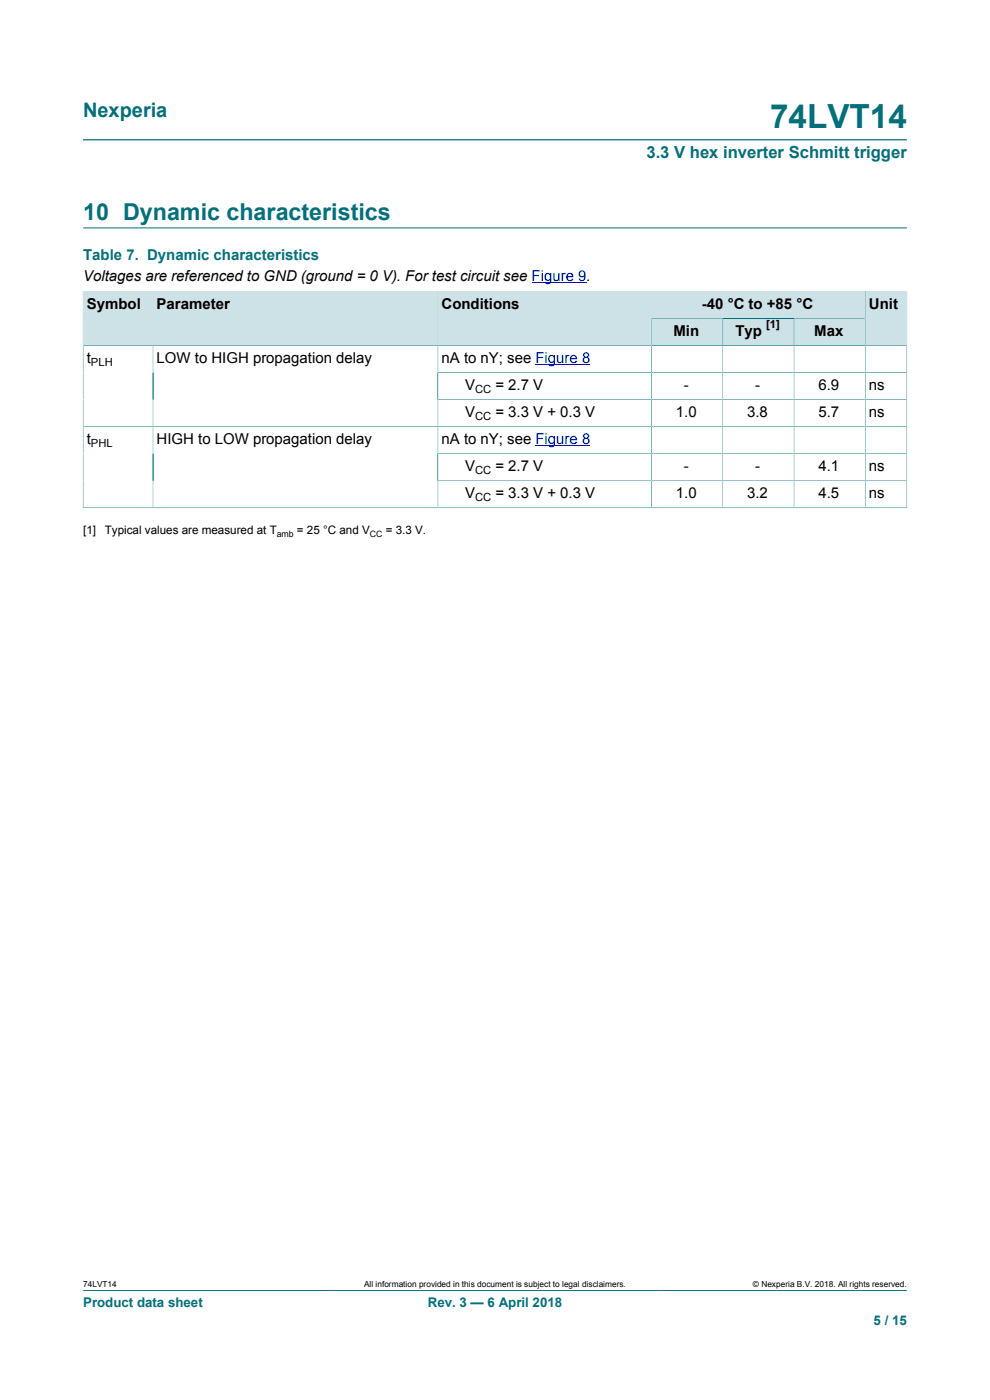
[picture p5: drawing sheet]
<svg xmlns="http://www.w3.org/2000/svg" width="210mm" height="297mm" viewBox="0 0 210 297" stroke-linecap="round" stroke-linejoin="round" font-family="sans-serif">
<defs><g id="words">
<text font-size="7.1" fill="#036f7b" x="163.4" y="27.2">74LVT14</text>
<text font-size="4.9" fill="#036f7b" x="17.6" y="46.6">10 Dynamic characteristics</text>
<text font-size="4.2" fill="#036f7b" x="17.6" y="24.8">Nexperia</text>
<text font-size="3.5" fill="#036f7b" x="137.1" y="33.5">3.3 V hex inverter Schmitt trigger</text>
<text font-size="3.2" fill="#036f7b" x="17.6" y="55.2">Table 7. Dynamic characteristics</text>
<g font-size="3.2">
<text x="17.6" y="59.7">Voltages are referenced to GND (ground = 0 V). For test circuit see Figure 9.</text>
<text x="18.4" y="65.5">Symbol</text>
<text x="33.2" y="65.5">Parameter</text>
<text x="93.7" y="65.5">Conditions</text>
<text x="148.9" y="65.5">-40 °C to +85 °C</text>
<text x="184.3" y="65.5">Unit</text>
<text x="142.9" y="71.3">Min</text>
<text x="156" y="71.3">Typ</text>
<text x="172.7" y="71.3">Max</text>
<text x="18.4" y="77">t</text>
<text x="33.2" y="77">LOW to HIGH propagation delay</text>
<text x="93.7" y="77">nA to nY; see Figure 8</text>
<text x="98.7" y="82.7">V</text>
<text x="105.1" y="82.7">= 2.7 V</text>
<text x="145.1" y="82.7">-</text>
<text x="160.2" y="82.7">-</text>
<text x="173.6" y="82.7">6.9</text>
<text x="184.3" y="82.7">ns</text>
<text x="98.7" y="88.5">V</text>
<text x="105.1" y="88.5">= 3.3 V + 0.3 V</text>
<text x="143.4" y="88.5">1.0</text>
<text x="158.5" y="88.5">3.8</text>
<text x="173.6" y="88.5">5.7</text>
<text x="184.3" y="88.5">ns</text>
<text x="18.4" y="94.2">t</text>
<text x="33.2" y="94.2">HIGH to LOW propagation delay</text>
<text x="93.7" y="94.2">nA to nY; see Figure 8</text>
<text x="98.7" y="99.9">V</text>
<text x="105.1" y="99.9">= 2.7 V</text>
<text x="145.1" y="99.9">-</text>
<text x="160.2" y="99.9">-</text>
<text x="173.6" y="99.9">4.1</text>
<text x="184.3" y="99.9">ns</text>
<text x="98.7" y="105.7">V</text>
<text x="105.1" y="105.7">= 3.3 V + 0.3 V</text>
<text x="143.4" y="105.7">1.0</text>
<text x="158.5" y="105.7">3.2</text>
<text x="173.6" y="105.7">4.5</text>
<text x="184.3" y="105.7">ns</text>
</g>
<g font-size="2.8" fill="#036f7b">
<text x="17.6" y="277.3">Product data sheet</text>
<text x="90.7" y="277.3">Rev. 3 — 6 April 2018</text>
<text x="185.3" y="281">5 / 15</text>
</g>
<g font-size="2.5">
<text x="17.6" y="113.4">[1]</text>
<text x="22.2" y="113.4">Typical values are measured at T</text>
<text x="63" y="113.4">= 25 °C and V</text>
<text x="81.8" y="113.4">= 3.3 V.</text>
</g>
<g font-size="2.4">
<text x="162.5" y="69.6">[1]</text>
<text x="19.3" y="77.6">PLH</text>
<text x="100.8" y="83.3">CC</text>
<text x="100.8" y="89.1">CC</text>
<text x="19.3" y="94.8">PHL</text>
<text x="100.8" y="100.6">CC</text>
<text x="100.8" y="106.3">CC</text>
</g>
<g font-size="1.9">
<text x="58.7" y="113.8">amb</text>
<text x="78.5" y="113.8">CC</text>
</g>
<g font-size="1.8">
<text x="17.6" y="273.1">74LVT14</text>
<text x="77.2" y="273.1">All information provided in this document is subject to legal disclaimers.</text>
<text x="159.7" y="273.1">© Nexperia B.V. 2018. All rights reserved.</text>
</g>
</g></defs>
<path d="M17.6 29.7h174.8M17.6 48.3h174.8M138.2 61.8h45.3v5.8h-45.3zM17.6 273.8h174.8" fill="none" stroke="#036f7b" stroke-width=".21"/>
<path d="M112.8 60h11.6" fill="none" stroke="#00f" stroke-width=".21"/>
<path d="M138.3 61.9h45.2v5.6h-45.2z" fill="#cde2e7"/>
<path d="M17.6 61.8v11.5h14.9v-11.5h-14.9" fill="none" stroke="#036f7b" stroke-width=".21"/>
<path d="M17.7 61.9h14.7v11.3h-14.7z" fill="#cde2e7"/>
<path d="M32.5 61.8h60.4v11.5h-60.4z" fill="none" stroke="#036f7b" stroke-width=".21"/>
<path d="M32.5 61.9h60.3v11.3h-60.3z" fill="#cde2e7"/>
<path d="M92.9 61.8h45.3v11.5h-45.3z" fill="none" stroke="#036f7b" stroke-width=".21"/>
<g fill="#cde2e7">
<path d="M93 61.9h45.1v11.3h-45.1z"/>
<path d="M138.3 67.6h15v5.6h-15z"/>
</g>
<path d="M138.2 67.6h15.1v5.7h-15.1z" fill="none" stroke="#036f7b" stroke-width=".21"/>
<path d="M153.4 67.6h15v5.6h-15z" fill="#cde2e7"/>
<path d="M153.3 67.6h15.1v5.7h-15.1z" fill="none" stroke="#036f7b" stroke-width=".21"/>
<path d="M168.5 67.6h15v5.6h-15z" fill="#cde2e7"/>
<path d="M192.4 61.8v11.5h-24v-5.7h15.1M192.4 61.8h-8.9v11.5" fill="none" stroke="#036f7b" stroke-width=".21"/>
<path d="M183.6 61.9h8.7v11.3h-8.7z" fill="#cde2e7"/>
<g fill="none" stroke="#036f7b" stroke-width=".21">
<path d="M32.5 73.3v34.4M92.9 79h99.5M92.9 73.3v34.4M138.2 73.3v34.4M153.3 73.3v34.4M168.4 73.3v34.4M183.5 73.3v34.4M92.9 84.8h99.5M92.9 96.2h99.5M192.4 90.5h-174.8M92.9 102h99.5M192.4 107.8v-34.5h-174.8v34.5"/>
<path d="M192.4 107.7h-174.8"/>
</g>
<path d="M113.6 77.3h11.6M113.6 94.5h11.6" fill="none" stroke="#00f" stroke-width=".21"/>
<use href="#words"/>
</svg>
